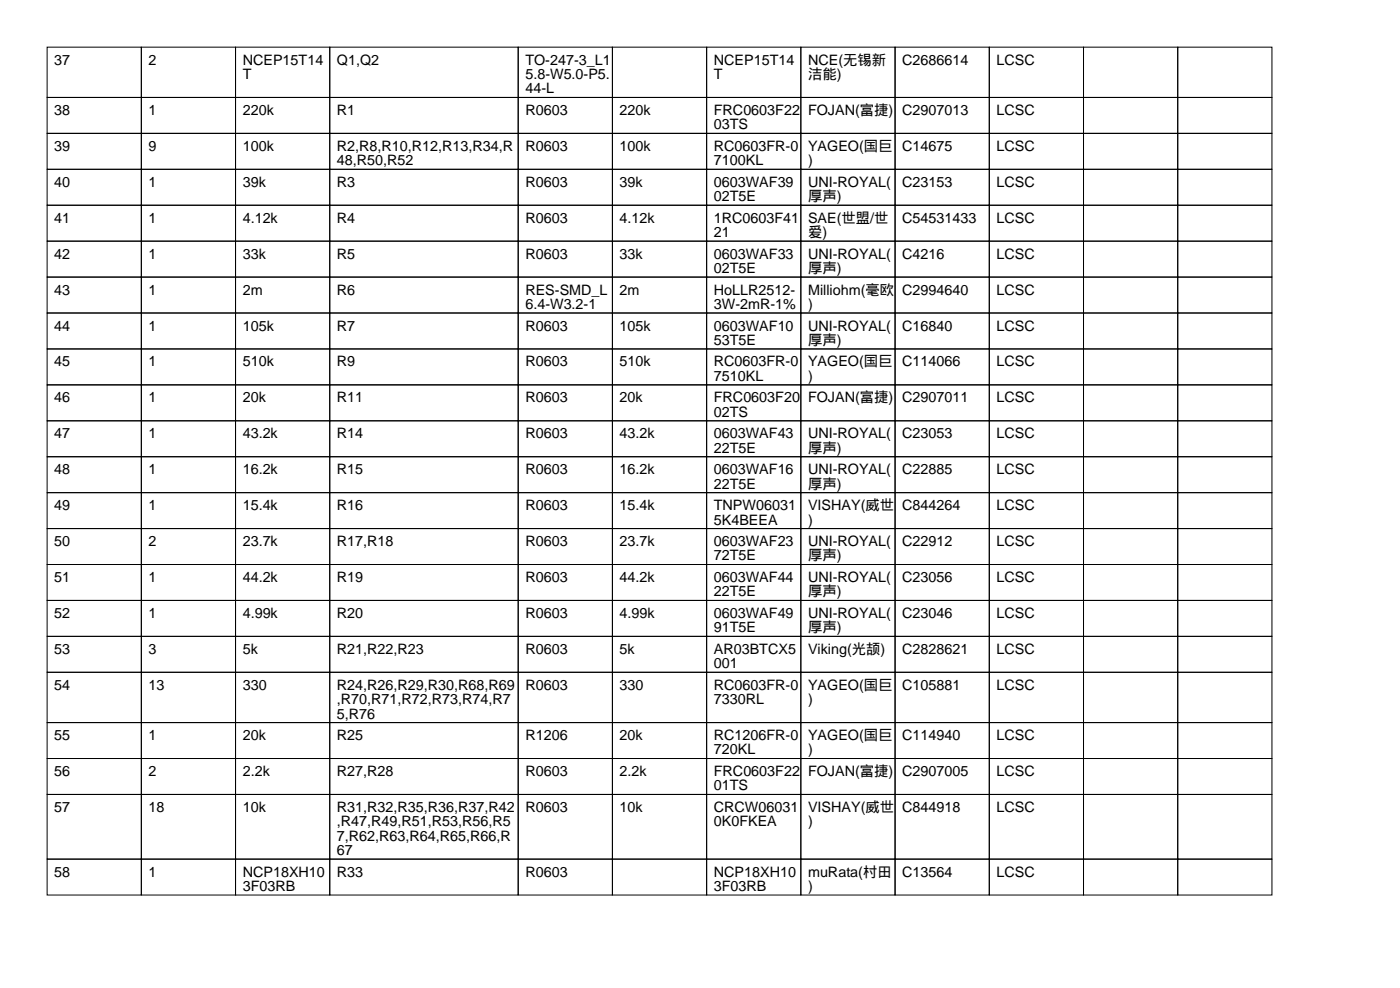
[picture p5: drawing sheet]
<svg xmlns="http://www.w3.org/2000/svg" width="297mm" height="210mm" viewBox="0 0 297 210" stroke-linecap="round" stroke-linejoin="round" font-family="sans-serif">
<defs><g id="words">
<g font-size="3">
<text x="11.5" y="13.7">37</text>
<text x="31.5" y="13.7">2</text>
<text x="51.5" y="13.7">NCEP15T14</text>
<text x="51.5" y="16.8">T</text>
<text x="71.5" y="13.7">Q1,Q2</text>
<text x="111.5" y="13.7">TO-247-3_L1</text>
<text x="111.5" y="16.8">5.8-W5.0-P5.</text>
<text x="151.5" y="13.7">NCEP15T14</text>
<text x="151.5" y="16.8">T</text>
<text x="171.5" y="13.7">NCE(无锡新</text>
<text x="171.5" y="16.8">洁能)</text>
<text x="191.5" y="13.7">C2686614</text>
<text x="211.5" y="13.7">LCSC</text>
<text x="111.5" y="19.8">44-L</text>
<text x="11.5" y="24.4">38</text>
<text x="31.5" y="24.4">1</text>
<text x="51.5" y="24.4">220k</text>
<text x="71.5" y="24.4">R1</text>
<text x="111.5" y="24.4">R0603</text>
<text x="131.5" y="24.4">220k</text>
<text x="151.5" y="24.4">FRC0603F22</text>
<text x="151.5" y="27.4">03TS</text>
<text x="171.5" y="24.4">FOJAN(富捷)</text>
<text x="191.5" y="24.4">C2907013</text>
<text x="211.5" y="24.4">LCSC</text>
<text x="11.5" y="32">39</text>
<text x="31.5" y="32">9</text>
<text x="51.5" y="32">100k</text>
<text x="71.5" y="32">R2,R8,R10,R12,R13,R34,R</text>
<text x="71.5" y="35.1">48,R50,R52</text>
<text x="111.5" y="32">R0603</text>
<text x="131.5" y="32">100k</text>
<text x="151.5" y="32">RC0603FR-0</text>
<text x="151.5" y="35.1">7100KL</text>
<text x="171.5" y="32">YAGEO(国巨</text>
<text x="171.5" y="35.1">)</text>
<text x="191.5" y="32">C14675</text>
<text x="211.5" y="32">LCSC</text>
<text x="11.5" y="39.6">40</text>
<text x="31.5" y="39.6">1</text>
<text x="51.5" y="39.6">39k</text>
<text x="71.5" y="39.6">R3</text>
<text x="111.5" y="39.6">R0603</text>
<text x="131.5" y="39.6">39k</text>
<text x="151.5" y="39.6">0603WAF39</text>
<text x="171.5" y="39.6">UNI-ROYAL(</text>
<text x="191.5" y="39.6">C23153</text>
<text x="211.5" y="39.6">LCSC</text>
<text x="11.5" y="47.2">41</text>
<text x="31.5" y="47.2">1</text>
<text x="51.5" y="47.2">4.12k</text>
<text x="71.5" y="47.2">R4</text>
<text x="111.5" y="47.2">R0603</text>
<text x="131.5" y="47.2">4.12k</text>
<text x="151.5" y="42.7">02T5E</text>
<text x="151.5" y="47.2">1RC0603F41</text>
<text x="171.5" y="42.7">厚声)</text>
<text x="171.5" y="47.2">SAE(世盟/世</text>
<text x="191.5" y="47.2">C54531433</text>
<text x="211.5" y="47.2">LCSC</text>
<text x="151.5" y="50.3">21</text>
<text x="171.5" y="50.3">爱)</text>
<text x="11.5" y="54.9">42</text>
<text x="31.5" y="54.9">1</text>
<text x="51.5" y="54.9">33k</text>
<text x="71.5" y="54.9">R5</text>
<text x="111.5" y="54.9">R0603</text>
<text x="131.5" y="54.9">33k</text>
<text x="151.5" y="54.9">0603WAF33</text>
<text x="151.5" y="57.9">02T5E</text>
<text x="171.5" y="54.9">UNI-ROYAL(</text>
<text x="171.5" y="57.9">厚声)</text>
<text x="191.5" y="54.9">C4216</text>
<text x="211.5" y="54.9">LCSC</text>
<text x="11.5" y="62.5">43</text>
<text x="31.5" y="62.5">1</text>
<text x="51.5" y="62.5">2m</text>
<text x="71.5" y="62.5">R6</text>
<text x="111.5" y="62.5">RES-SMD_L</text>
<text x="111.5" y="65.5">6.4-W3.2-1</text>
<text x="131.5" y="62.5">2m</text>
<text x="151.5" y="62.5">HoLLR2512-</text>
<text x="151.5" y="65.5">3W-2mR-1%</text>
<text x="171.5" y="62.5">Milliohm(毫欧</text>
<text x="171.5" y="65.5">)</text>
<text x="191.5" y="62.5">C2994640</text>
<text x="211.5" y="62.5">LCSC</text>
<text x="11.5" y="70.1">44</text>
<text x="31.5" y="70.1">1</text>
<text x="51.5" y="70.1">105k</text>
<text x="71.5" y="70.1">R7</text>
<text x="111.5" y="70.1">R0603</text>
<text x="131.5" y="70.1">105k</text>
<text x="151.5" y="70.1">0603WAF10</text>
<text x="171.5" y="70.1">UNI-ROYAL(</text>
<text x="191.5" y="70.1">C16840</text>
<text x="211.5" y="70.1">LCSC</text>
<text x="11.5" y="77.7">45</text>
<text x="31.5" y="77.7">1</text>
<text x="51.5" y="77.7">510k</text>
<text x="71.5" y="77.7">R9</text>
<text x="111.5" y="77.7">R0603</text>
<text x="131.5" y="77.7">510k</text>
<text x="151.5" y="73.2">53T5E</text>
<text x="151.5" y="77.7">RC0603FR-0</text>
<text x="171.5" y="73.2">厚声)</text>
<text x="171.5" y="77.7">YAGEO(国巨</text>
<text x="191.5" y="77.7">C114066</text>
<text x="211.5" y="77.7">LCSC</text>
<text x="151.5" y="80.8">7510KL</text>
<text x="171.5" y="80.8">)</text>
<text x="11.5" y="85.3">46</text>
<text x="31.5" y="85.3">1</text>
<text x="51.5" y="85.3">20k</text>
<text x="71.5" y="85.3">R11</text>
<text x="111.5" y="85.3">R0603</text>
<text x="131.5" y="85.3">20k</text>
<text x="151.5" y="85.3">FRC0603F20</text>
<text x="151.5" y="88.4">02TS</text>
<text x="171.5" y="85.3">FOJAN(富捷)</text>
<text x="191.5" y="85.3">C2907011</text>
<text x="211.5" y="85.3">LCSC</text>
<text x="11.5" y="93">47</text>
<text x="31.5" y="93">1</text>
<text x="51.5" y="93">43.2k</text>
<text x="71.5" y="93">R14</text>
<text x="111.5" y="93">R0603</text>
<text x="131.5" y="93">43.2k</text>
<text x="151.5" y="93">0603WAF43</text>
<text x="171.5" y="93">UNI-ROYAL(</text>
<text x="191.5" y="93">C23053</text>
<text x="211.5" y="93">LCSC</text>
<text x="11.5" y="100.6">48</text>
<text x="31.5" y="100.6">1</text>
<text x="51.5" y="100.6">16.2k</text>
<text x="71.5" y="100.6">R15</text>
<text x="111.5" y="100.6">R0603</text>
<text x="131.5" y="100.6">16.2k</text>
<text x="151.5" y="96">22T5E</text>
<text x="151.5" y="100.6">0603WAF16</text>
<text x="171.5" y="96">厚声)</text>
<text x="171.5" y="100.6">UNI-ROYAL(</text>
<text x="191.5" y="100.6">C22885</text>
<text x="211.5" y="100.6">LCSC</text>
<text x="151.5" y="103.6">22T5E</text>
<text x="171.5" y="103.6">厚声)</text>
<text x="11.5" y="108.2">49</text>
<text x="31.5" y="108.2">1</text>
<text x="51.5" y="108.2">15.4k</text>
<text x="71.5" y="108.2">R16</text>
<text x="111.5" y="108.2">R0603</text>
<text x="131.5" y="108.2">15.4k</text>
<text x="151.5" y="108.2">TNPW06031</text>
<text x="151.5" y="111.3">5K4BEEA</text>
<text x="171.5" y="108.2">VISHAY(威世</text>
<text x="171.5" y="111.3">)</text>
<text x="191.5" y="108.2">C844264</text>
<text x="211.5" y="108.2">LCSC</text>
<text x="11.5" y="115.8">50</text>
<text x="31.5" y="115.8">2</text>
<text x="51.5" y="115.8">23.7k</text>
<text x="71.5" y="115.8">R17,R18</text>
<text x="111.5" y="115.8">R0603</text>
<text x="131.5" y="115.8">23.7k</text>
<text x="151.5" y="115.8">0603WAF23</text>
<text x="151.5" y="118.9">72T5E</text>
<text x="171.5" y="115.8">UNI-ROYAL(</text>
<text x="171.5" y="118.9">厚声)</text>
<text x="191.5" y="115.8">C22912</text>
<text x="211.5" y="115.8">LCSC</text>
<text x="11.5" y="123.4">51</text>
<text x="31.5" y="123.4">1</text>
<text x="51.5" y="123.4">44.2k</text>
<text x="71.5" y="123.4">R19</text>
<text x="111.5" y="123.4">R0603</text>
<text x="131.5" y="123.4">44.2k</text>
<text x="151.5" y="123.4">0603WAF44</text>
<text x="171.5" y="123.4">UNI-ROYAL(</text>
<text x="191.5" y="123.4">C23056</text>
<text x="211.5" y="123.4">LCSC</text>
<text x="11.5" y="131.1">52</text>
<text x="31.5" y="131.1">1</text>
<text x="51.5" y="131.1">4.99k</text>
<text x="71.5" y="131.1">R20</text>
<text x="111.5" y="131.1">R0603</text>
<text x="131.5" y="131.1">4.99k</text>
<text x="151.5" y="126.5">22T5E</text>
<text x="151.5" y="131.1">0603WAF49</text>
<text x="171.5" y="126.5">厚声)</text>
<text x="171.5" y="131.1">UNI-ROYAL(</text>
<text x="191.5" y="131.1">C23046</text>
<text x="211.5" y="131.1">LCSC</text>
<text x="151.5" y="134.1">91T5E</text>
<text x="171.5" y="134.1">厚声)</text>
<text x="11.5" y="138.7">53</text>
<text x="31.5" y="138.7">3</text>
<text x="51.5" y="138.7">5k</text>
<text x="71.5" y="138.7">R21,R22,R23</text>
<text x="111.5" y="138.7">R0603</text>
<text x="131.5" y="138.7">5k</text>
<text x="151.5" y="138.7">AR03BTCX5</text>
<text x="151.5" y="141.7">001</text>
<text x="171.5" y="138.7">Viking(光颉)</text>
<text x="191.5" y="138.7">C2828621</text>
<text x="211.5" y="138.7">LCSC</text>
<text x="11.5" y="146.3">54</text>
<text x="31.5" y="146.3">13</text>
<text x="51.5" y="146.3">330</text>
<text x="71.5" y="146.3">R24,R26,R29,R30,R68,R69</text>
<text x="71.5" y="149.4">,R70,R71,R72,R73,R74,R7</text>
<text x="111.5" y="146.3">R0603</text>
<text x="131.5" y="146.3">330</text>
<text x="151.5" y="146.3">RC0603FR-0</text>
<text x="151.5" y="149.4">7330RL</text>
<text x="171.5" y="146.3">YAGEO(国巨</text>
<text x="171.5" y="149.4">)</text>
<text x="191.5" y="146.3">C105881</text>
<text x="211.5" y="146.3">LCSC</text>
<text x="71.5" y="152.4">5,R76</text>
<text x="11.5" y="157">55</text>
<text x="31.5" y="157">1</text>
<text x="51.5" y="157">20k</text>
<text x="71.5" y="157">R25</text>
<text x="111.5" y="157">R1206</text>
<text x="131.5" y="157">20k</text>
<text x="151.5" y="157">RC1206FR-0</text>
<text x="151.5" y="160">720KL</text>
<text x="171.5" y="157">YAGEO(国巨</text>
<text x="171.5" y="160">)</text>
<text x="191.5" y="157">C114940</text>
<text x="211.5" y="157">LCSC</text>
<text x="11.5" y="164.6">56</text>
<text x="31.5" y="164.6">2</text>
<text x="51.5" y="164.6">2.2k</text>
<text x="71.5" y="164.6">R27,R28</text>
<text x="111.5" y="164.6">R0603</text>
<text x="131.5" y="164.6">2.2k</text>
<text x="151.5" y="164.6">FRC0603F22</text>
<text x="151.5" y="167.6">01TS</text>
<text x="171.5" y="164.6">FOJAN(富捷)</text>
<text x="191.5" y="164.6">C2907005</text>
<text x="211.5" y="164.6">LCSC</text>
<text x="11.5" y="172.2">57</text>
<text x="31.5" y="172.2">18</text>
<text x="51.5" y="172.2">10k</text>
<text x="71.5" y="172.2">R31,R32,R35,R36,R37,R42</text>
<text x="111.5" y="172.2">R0603</text>
<text x="131.5" y="172.2">10k</text>
<text x="151.5" y="172.2">CRCW06031</text>
<text x="171.5" y="172.2">VISHAY(威世</text>
<text x="191.5" y="172.2">C844918</text>
<text x="211.5" y="172.2">LCSC</text>
<text x="71.5" y="175.3">,R47,R49,R51,R53,R56,R5</text>
<text x="71.5" y="178.3">7,R62,R63,R64,R65,R66,R</text>
<text x="151.5" y="175.3">0K0FKEA</text>
<text x="171.5" y="175.3">)</text>
<text x="11.5" y="185.9">58</text>
<text x="31.5" y="185.9">1</text>
<text x="51.5" y="185.9">NCP18XH10</text>
<text x="71.5" y="181.4">67</text>
<text x="71.5" y="185.9">R33</text>
<text x="111.5" y="185.9">R0603</text>
<text x="151.5" y="185.9">NCP18XH10</text>
<text x="171.5" y="185.9">muRata(村田</text>
<text x="191.5" y="185.9">C13564</text>
<text x="211.5" y="185.9">LCSC</text>
<text x="51.5" y="189">3F03RB</text>
<text x="151.5" y="189">3F03RB</text>
<text x="171.5" y="189">)</text>
</g>
</g></defs>
<g fill="none" stroke="#000" stroke-width=".21">
<path d="M10 10h20v10.7h-20zM30 10h20v10.7h-20zM50 10h20v10.7h-20zM70 10h40v10.7h-40zM110 10h20v10.7h-20zM130 10h20v10.7h-20zM150 10h20v10.7h-20zM170 10h20v10.7h-20zM190 10h20v10.7h-20zM210 10h20v10.7h-20zM230 10h20v10.7h-20zM250 10h20v10.7h-20z"/>
<path d="M10 20.7h20v7.6h-20zM10 28.3h20v7.6h-20zM10 35.9h20v7.6h-20zM30 20.7h20v7.6h-20zM30 28.3h20v7.6h-20zM30 35.9h20v7.6h-20zM50 20.7h20v7.6h-20zM50 28.3h20v7.6h-20zM50 35.9h20v7.6h-20zM70 20.7h40v7.6h-40zM70 28.3h40v7.6h-40zM70 35.9h40v7.6h-40z"/>
<path d="M110 20.7h20v7.6h-20zM110 28.3h20v7.6h-20zM110 35.9h20v7.6h-20zM130 20.7h20v7.6h-20zM130 28.3h20v7.6h-20zM130 35.9h20v7.6h-20zM150 20.7h20v7.6h-20zM150 28.3h20v7.6h-20zM150 35.9h20v7.6h-20zM170 20.7h20v7.6h-20zM170 28.3h20v7.6h-20zM170 35.9h20v7.6h-20z"/>
<path d="M190 20.7h20v7.6h-20zM190 28.3h20v7.6h-20zM190 35.9h20v7.6h-20zM210 20.7h20v7.6h-20zM210 28.3h20v7.6h-20zM210 35.9h20v7.6h-20zM230 20.7h20v7.6h-20zM230 28.3h20v7.6h-20zM230 35.9h20v7.6h-20zM250 20.7h20v7.6h-20zM250 28.3h20v7.6h-20zM250 35.9h20v7.6h-20z"/>
<path d="M10 43.5h20v7.6h-20zM10 51.1h20v7.7h-20zM10 58.8h20v7.6h-20zM30 43.5h20v7.6h-20zM30 51.1h20v7.7h-20zM30 58.8h20v7.6h-20zM50 43.5h20v7.6h-20zM50 51.1h20v7.7h-20zM50 58.8h20v7.6h-20zM70 43.5h40v7.6h-40zM70 51.1h40v7.7h-40zM70 58.8h40v7.6h-40z"/>
<path d="M110 43.5h20v7.6h-20zM110 51.1h20v7.7h-20zM110 58.8h20v7.6h-20zM130 43.5h20v7.6h-20zM130 51.1h20v7.7h-20zM130 58.8h20v7.6h-20zM150 43.5h20v7.6h-20zM150 51.1h20v7.7h-20zM150 58.8h20v7.6h-20zM170 43.5h20v7.6h-20zM170 51.1h20v7.7h-20zM170 58.8h20v7.6h-20z"/>
<path d="M190 43.5h20v7.6h-20zM190 51.1h20v7.7h-20zM190 58.8h20v7.6h-20zM210 43.5h20v7.6h-20zM210 51.1h20v7.7h-20zM210 58.8h20v7.6h-20zM230 43.5h20v7.6h-20zM230 51.1h20v7.7h-20zM230 58.8h20v7.6h-20zM250 43.5h20v7.6h-20zM250 51.1h20v7.7h-20zM250 58.8h20v7.6h-20z"/>
<path d="M10 66.4h20v7.6h-20zM10 74h20v7.6h-20zM30 66.4h20v7.6h-20zM30 74h20v7.6h-20zM50 66.4h20v7.6h-20zM50 74h20v7.6h-20zM70 66.4h40v7.6h-40zM70 74h40v7.6h-40zM110 66.4h20v7.6h-20zM110 74h20v7.6h-20zM130 66.4h20v7.6h-20zM130 74h20v7.6h-20z"/>
<path d="M150 66.4h20v7.6h-20zM150 74h20v7.6h-20zM170 66.4h20v7.6h-20zM170 74h20v7.6h-20zM190 66.4h20v7.6h-20zM190 74h20v7.6h-20zM210 66.4h20v7.6h-20zM210 74h20v7.6h-20zM230 66.4h20v7.6h-20zM230 74h20v7.6h-20zM250 66.4h20v7.6h-20zM250 74h20v7.6h-20z"/>
<path d="M10 81.6h20v7.6h-20zM10 89.2h20v7.7h-20zM10 96.9h20v7.6h-20zM30 81.6h20v7.6h-20zM30 89.2h20v7.7h-20zM30 96.9h20v7.6h-20zM50 81.6h20v7.6h-20zM50 89.2h20v7.7h-20zM50 96.9h20v7.6h-20zM70 81.6h40v7.6h-40zM70 89.2h40v7.7h-40zM70 96.9h40v7.6h-40z"/>
<path d="M110 81.6h20v7.6h-20zM110 89.2h20v7.7h-20zM110 96.9h20v7.6h-20zM130 81.6h20v7.6h-20zM130 89.2h20v7.7h-20zM130 96.9h20v7.6h-20zM150 81.6h20v7.6h-20zM150 89.2h20v7.7h-20zM150 96.9h20v7.6h-20zM170 81.6h20v7.6h-20zM170 89.2h20v7.7h-20zM170 96.9h20v7.6h-20z"/>
<path d="M190 81.6h20v7.6h-20zM190 89.2h20v7.7h-20zM190 96.9h20v7.6h-20zM210 81.6h20v7.6h-20zM210 89.2h20v7.7h-20zM210 96.9h20v7.6h-20zM230 81.6h20v7.6h-20zM230 89.2h20v7.7h-20zM230 96.9h20v7.6h-20zM250 81.6h20v7.6h-20zM250 89.2h20v7.7h-20zM250 96.9h20v7.6h-20z"/>
<path d="M10 104.5h20v7.6h-20zM10 112.1h20v7.6h-20zM10 119.7h20v7.6h-20zM30 104.5h20v7.6h-20zM30 112.1h20v7.6h-20zM30 119.7h20v7.6h-20zM50 104.5h20v7.6h-20zM50 112.1h20v7.6h-20zM50 119.7h20v7.6h-20zM70 104.5h40v7.6h-40zM70 112.1h40v7.6h-40zM70 119.7h40v7.6h-40z"/>
<path d="M110 104.5h20v7.6h-20zM110 112.1h20v7.6h-20zM110 119.7h20v7.6h-20zM130 104.5h20v7.6h-20zM130 112.1h20v7.6h-20zM130 119.7h20v7.6h-20zM150 104.5h20v7.6h-20zM150 112.1h20v7.6h-20zM150 119.7h20v7.6h-20zM170 104.5h20v7.6h-20zM170 112.1h20v7.6h-20zM170 119.7h20v7.6h-20z"/>
<path d="M190 104.5h20v7.6h-20zM190 112.1h20v7.6h-20zM190 119.7h20v7.6h-20zM210 104.5h20v7.6h-20zM210 112.1h20v7.6h-20zM210 119.7h20v7.6h-20zM230 104.5h20v7.6h-20zM230 112.1h20v7.6h-20zM230 119.7h20v7.6h-20zM250 104.5h20v7.6h-20zM250 112.1h20v7.6h-20zM250 119.7h20v7.6h-20z"/>
<path d="M10 127.3h20v7.7h-20zM10 135h20v7.6h-20zM30 127.3h20v7.7h-20zM30 135h20v7.6h-20zM50 127.3h20v7.7h-20zM50 135h20v7.6h-20zM70 127.3h40v7.7h-40zM70 135h40v7.6h-40zM110 127.3h20v7.7h-20zM110 135h20v7.6h-20zM130 127.3h20v7.7h-20zM130 135h20v7.6h-20z"/>
<path d="M150 127.3h20v7.7h-20zM150 135h20v7.6h-20zM170 127.3h20v7.7h-20zM170 135h20v7.6h-20zM190 127.3h20v7.7h-20zM190 135h20v7.6h-20zM210 127.3h20v7.7h-20zM210 135h20v7.6h-20zM230 127.3h20v7.7h-20zM230 135h20v7.6h-20zM250 127.3h20v7.7h-20zM250 135h20v7.6h-20z"/>
<path d="M10 142.6h20v10.7h-20zM10 153.3h20v7.6h-20zM30 142.6h20v10.7h-20zM30 153.3h20v7.6h-20zM50 142.6h20v10.7h-20zM50 153.3h20v7.6h-20zM70 142.6h40v10.7h-40zM70 153.3h40v7.6h-40zM110 142.6h20v10.7h-20zM110 153.3h20v7.6h-20zM130 142.6h20v10.7h-20zM130 153.3h20v7.6h-20z"/>
<path d="M150 142.6h20v10.7h-20zM150 153.3h20v7.6h-20zM170 142.6h20v10.7h-20zM170 153.3h20v7.6h-20zM190 142.6h20v10.7h-20zM190 153.3h20v7.6h-20zM210 142.6h20v10.7h-20zM210 153.3h20v7.6h-20zM230 142.6h20v10.7h-20zM230 153.3h20v7.6h-20zM250 142.6h20v10.7h-20zM250 153.3h20v7.6h-20z"/>
<path d="M10 160.9h20v7.6h-20zM10 168.5h20v13.7h-20zM30 160.9h20v7.6h-20zM30 168.5h20v13.7h-20zM50 160.9h20v7.6h-20zM50 168.5h20v13.7h-20zM70 160.9h40v7.6h-40zM70 168.5h40v13.7h-40zM110 160.9h20v7.6h-20zM110 168.5h20v13.7h-20zM130 160.9h20v7.6h-20zM130 168.5h20v13.7h-20z"/>
<path d="M150 160.9h20v7.6h-20zM150 168.5h20v13.7h-20zM170 160.9h20v7.6h-20zM170 168.5h20v13.7h-20zM190 160.9h20v7.6h-20zM190 168.5h20v13.7h-20zM210 160.9h20v7.6h-20zM210 168.5h20v13.7h-20zM230 160.9h20v7.6h-20zM230 168.5h20v13.7h-20zM250 160.9h20v7.6h-20zM250 168.5h20v13.7h-20z"/>
<path d="M10 182.2h20v7.6h-20zM30 182.2h20v7.6h-20zM50 182.2h20v7.6h-20zM70 182.2h40v7.6h-40zM110 182.2h20v7.6h-20zM130 182.2h20v7.6h-20zM150 182.2h20v7.6h-20zM170 182.2h20v7.6h-20zM190 182.2h20v7.6h-20zM210 182.2h20v7.6h-20zM230 182.2h20v7.6h-20zM250 182.2h20v7.6h-20z"/>
</g>
<use href="#words"/>
</svg>
